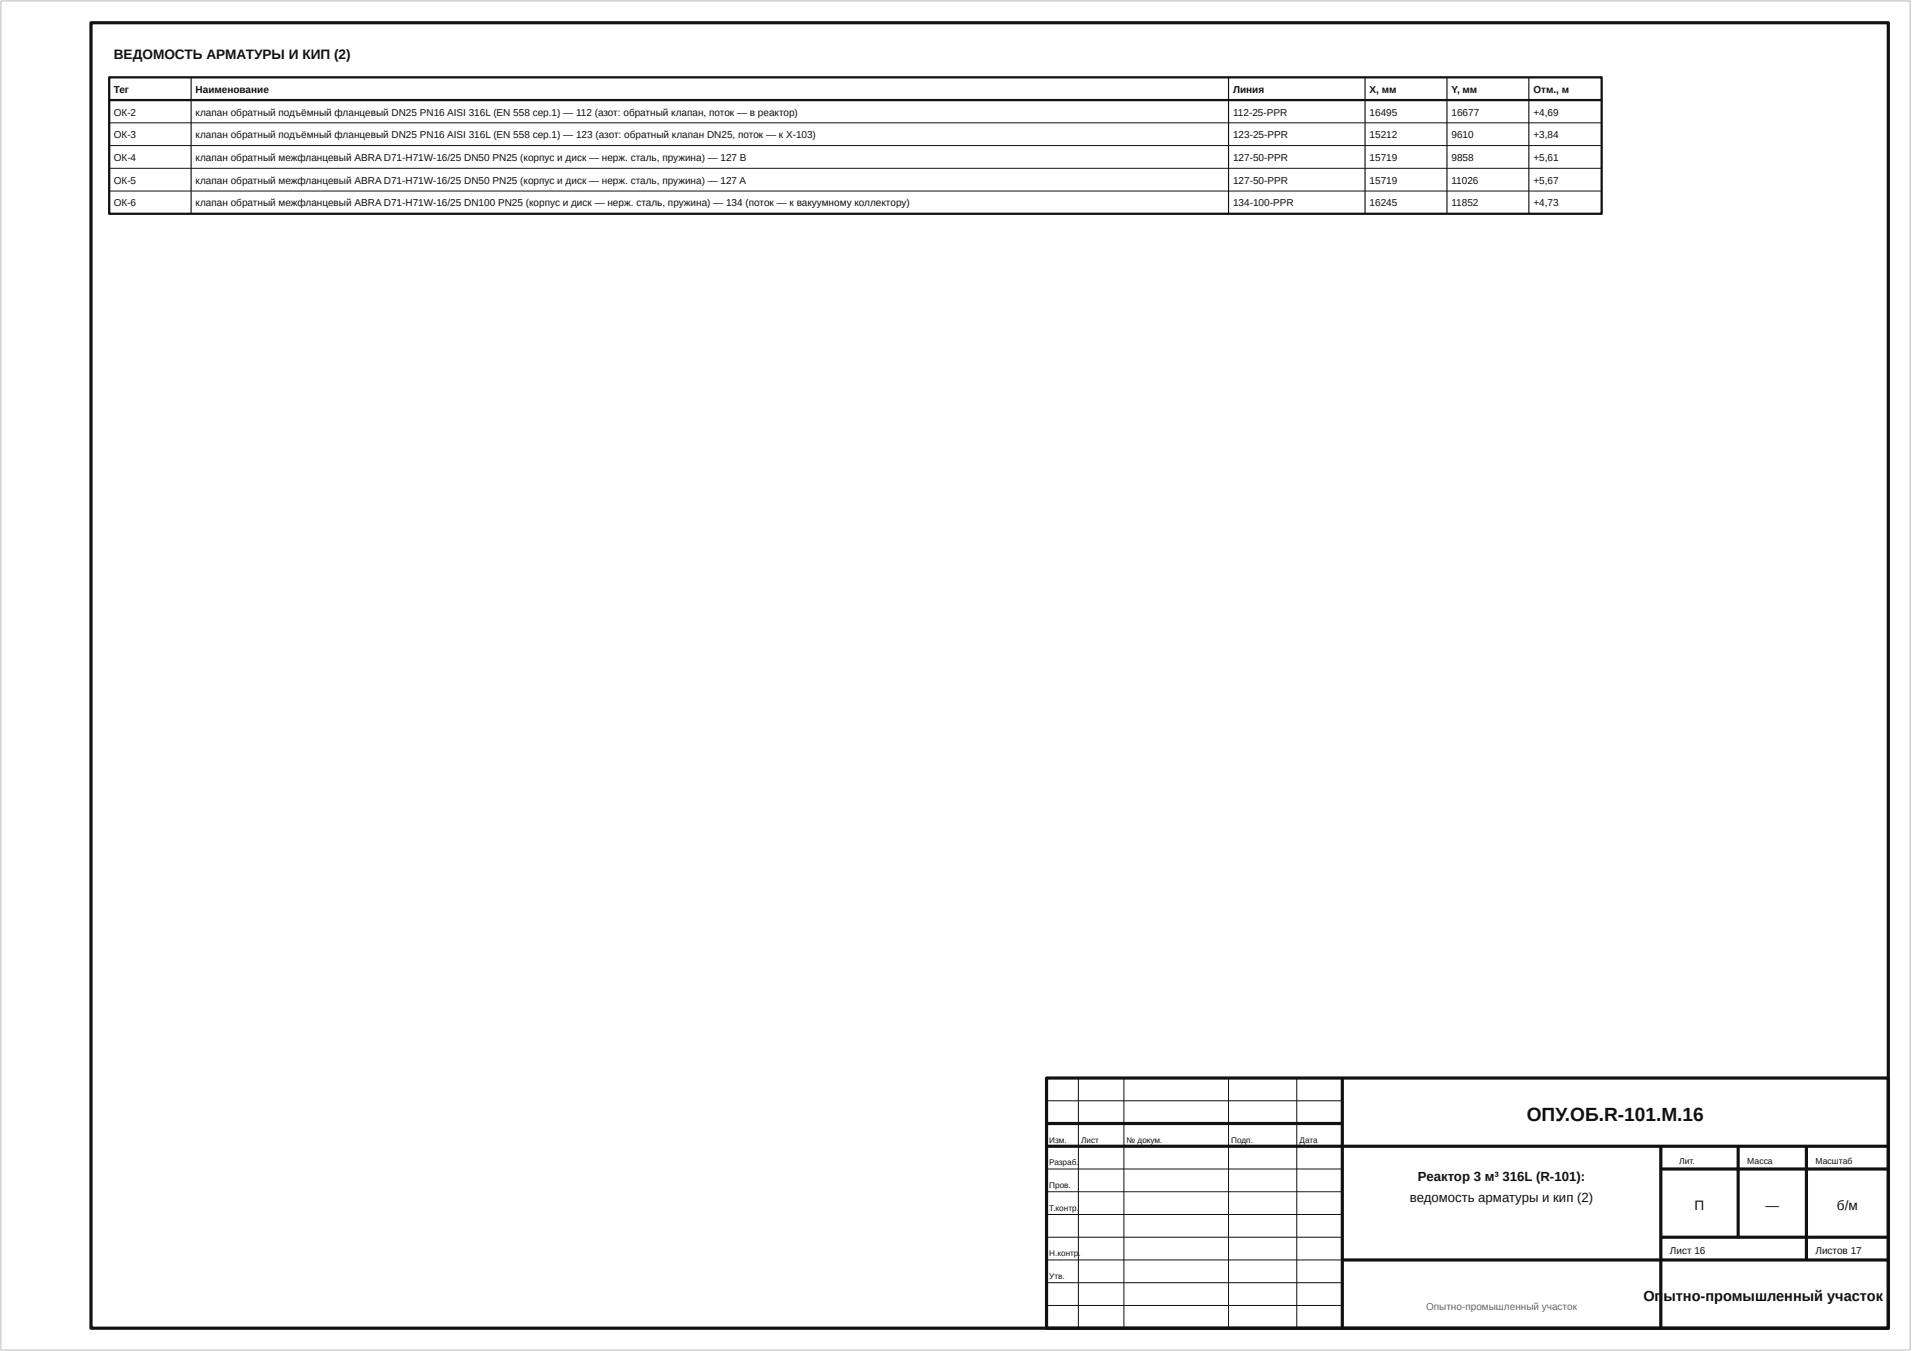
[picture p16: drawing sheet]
<svg xmlns="http://www.w3.org/2000/svg" width="420mm" height="297mm" viewBox="0 0 420 297" stroke-linecap="round" stroke-linejoin="round" font-family="sans-serif">
<defs><g id="words">
<text font-size="4.2" fill="#111" x="335.5" y="246.5">ОПУ.ОБ.R-101.М.16</text>
<g font-size="3.2" fill="#111">
<text x="361.2" y="286">Оп</text>
<text x="365.6" y="286">ытно-промышленный участок</text>
</g>
<g font-size="3" fill="#111">
<text x="25" y="13">ВЕДОМОСТЬ АРМАТУРЫ И КИП (2)</text>
<text x="372.4" y="266">П</text>
<text x="388" y="266">—</text>
<text x="403.7" y="266">б/м</text>
</g>
<g font-size="2.9" fill="#111">
<text x="311.6" y="259.7">Реактор 3 м³</text>
<text x="330.2" y="259.7">316L (R-101):</text>
<text x="309.8" y="264.3">ведомость арматуры и кип (2)</text>
</g>
<g font-size="2.2" fill="#111">
<text x="25" y="20.4">Тег</text>
<text x="43" y="20.4">Наименование</text>
<text x="271" y="20.4">Линия</text>
<text x="301" y="20.4">X, мм</text>
<text x="319" y="20.4">Y, мм</text>
<text x="337" y="20.4">Отм., м</text>
<text x="25" y="25.4">ОК-2</text>
<text x="43" y="25.4">клапан обратный подъёмный фланцевый DN25 PN16 AISI 316L (EN 558 сер.1) — 112 (азот: обратный клапан, поток — в реактор)</text>
<text x="271" y="25.4">112-25-PPR</text>
<text x="301" y="25.4">16495</text>
<text x="319" y="25.4">16677</text>
<text x="337" y="25.4">+4,69</text>
<text x="25" y="30.4">ОК-3</text>
<text x="25" y="35.4">ОК-4</text>
<text x="43" y="30.4">клапан обратный подъёмный фланцевый DN25 PN16 AISI 316L (EN 558 сер.1) — 123 (азот: обратный клапан DN25, поток — к X-103)</text>
<text x="43" y="35.4">клапан обратный межфланцевый ABRA D71-H71W-16/25 DN50 PN25 (корпус и диск — нерж. сталь, пружина) — 127 B</text>
<text x="271" y="30.4">123-25-PPR</text>
<text x="271" y="35.4">127-50-PPR</text>
<text x="301" y="30.4">15212</text>
<text x="301" y="35.4">15719</text>
<text x="319" y="30.4">9610</text>
<text x="319" y="35.4">9858</text>
<text x="337" y="30.4">+3,84</text>
<text x="337" y="35.4">+5,61</text>
<text x="25" y="40.4">ОК-5</text>
<text x="43" y="40.4">клапан обратный межфланцевый ABRA D71-H71W-16/25 DN50 PN25 (корпус и диск — нерж. сталь, пружина) — 127 A</text>
<text x="271" y="40.4">127-50-PPR</text>
<text x="301" y="40.4">15719</text>
<text x="319" y="40.4">11026</text>
<text x="337" y="40.4">+5,67</text>
<text x="25" y="45.4">ОК-6</text>
<text x="43" y="45.4">клапан обратный межфланцевый ABRA D71-H71W-16/25 DN100 PN25 (корпус и диск — нерж. сталь, пружина) — 134 (поток — к вакуумному коллектору)</text>
<text x="271" y="45.4">134-100-PPR</text>
<text x="301" y="45.4">16245</text>
<text x="319" y="45.4">11852</text>
<text x="337" y="45.4">+4,73</text>
<text x="367" y="275.8">Лист 16</text>
<text x="399" y="275.8">Листов 17</text>
</g>
<text font-size="2.2" fill="#666" x="313.4" y="288">Опытно-промышленный участок</text>
<g font-size="1.9" fill="#111">
<text x="369" y="255.8">Лит.</text>
<text x="384" y="255.8">Масса</text>
<text x="399" y="255.8">Масштаб</text>
</g>
<g font-size="1.8" fill="#111">
<text x="230.6" y="251.2">Изм.</text>
<text x="237.6" y="251.2">Лист</text>
<text x="247.6" y="251.2">№ докум.</text>
<text x="270.6" y="251.2">Подп.</text>
<text x="285.6" y="251.2">Дата</text>
<text x="230.6" y="256.2">Разраб.</text>
<text x="230.6" y="261.2">Пров.</text>
<text x="230.6" y="266.2">Т.контр.</text>
<text x="230.6" y="276.2">Н.контр</text>
<text x="230.6" y="281.2">Утв.</text>
<text x="237" y="276.2">.</text>
</g>
</g></defs>
<path d="M20 5h395v287h-395zM230 237h185v55h-185zM295 237v55M230 247h65M230 252h185M365 252v40M365 257h50M382 252v20M397 252v25M295 277h120M365 272h50" fill="none" stroke="#111" stroke-width=".7" stroke-linecap="butt"/>
<path d="M24 17h328v30h-328zM24 22h328" fill="none" stroke="#111" stroke-width=".5"/>
<path d="M.2 .2h419.6v296.6h-419.6z" fill="none" stroke="#bbb" stroke-width=".22"/>
<g fill="none" stroke="#111" stroke-width=".22">
<path d="M24 27h328M24 32h328M24 37h328M24 42h328M237 237v55M247 237v55M270 237v55M285 237v55M230 242h65M230 257h65M230 262h65M230 267h65"/>
<path d="M230 272h65M230 277h65M230 282h65M230 287h65"/>
</g>
<path d="M42 17v30M270 17v30M300 17v30M318 17v30M336 17v30" fill="none" stroke="#111" stroke-width=".25"/>
<use href="#words"/>
</svg>
